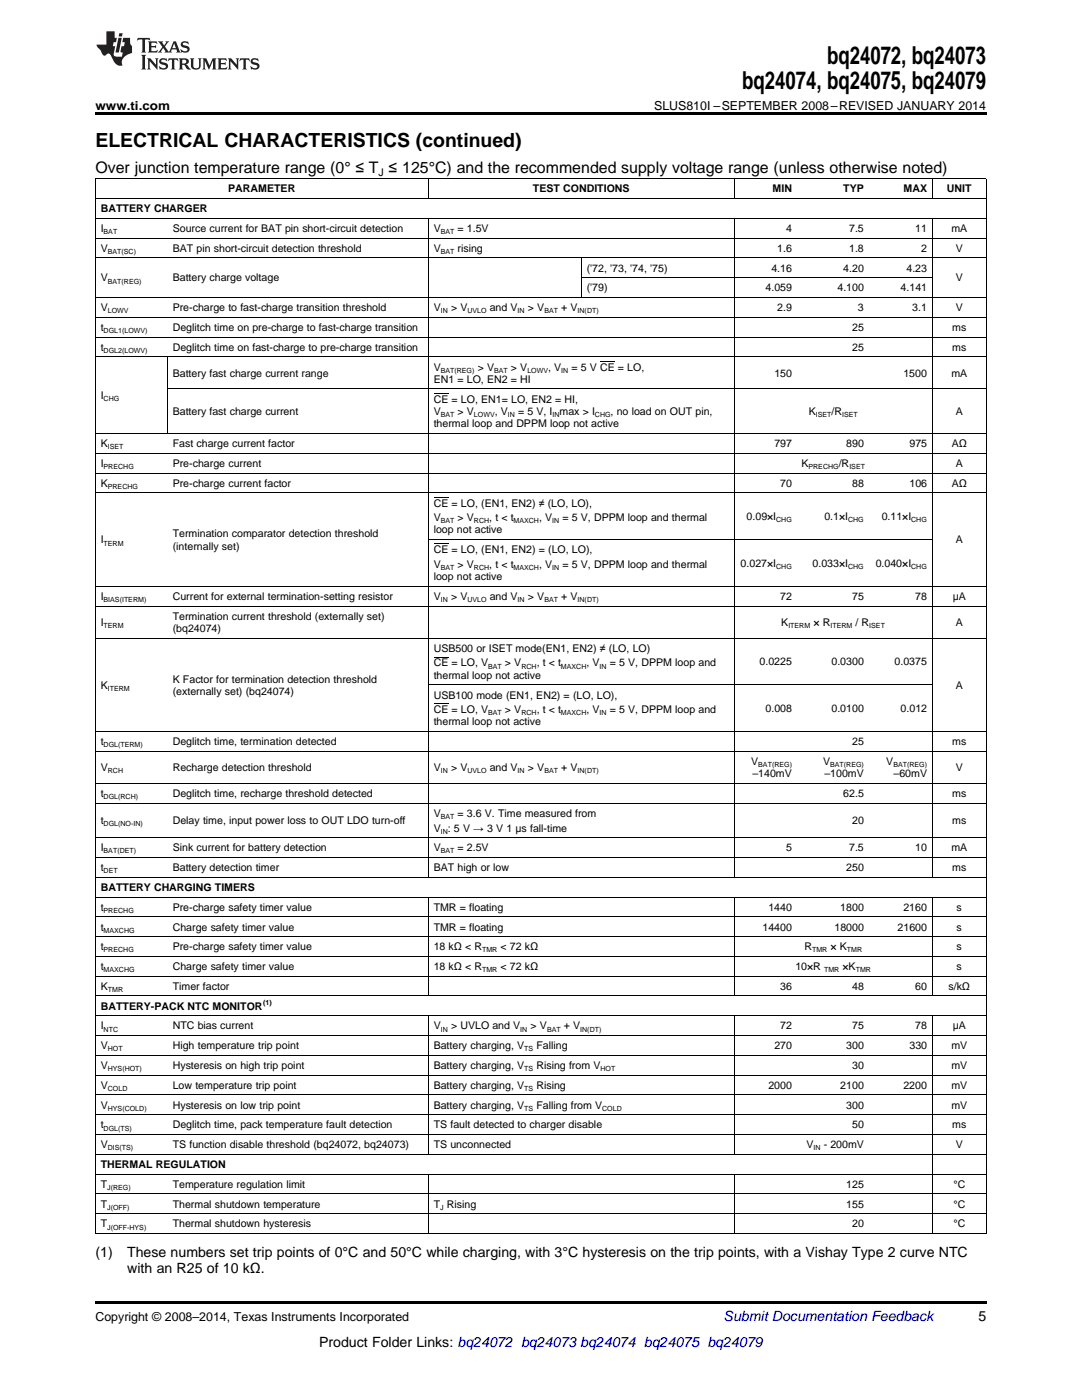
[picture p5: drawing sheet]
<svg xmlns="http://www.w3.org/2000/svg" width="216mm" height="279mm" viewBox="0 0 216 279" stroke-linecap="round" stroke-linejoin="round" font-family="sans-serif">
<defs><g id="words">
<g font-size="4.9">
<text x="148.1" y="17.8">bq24074, bq24075, bq24079</text>
<text x="165" y="12.8">bq24072, bq24073</text>
</g>
<text font-size="3.9" x="19" y="29.3">ELECTRICAL CHARACTERISTICS (continued)</text>
<text font-size="3.2" x="19" y="34.4">Over junction temperature range (0° ≤ T ≤ 125°C) and the recommended supply voltage range (unless otherwise noted)</text>
<g font-size="2.8">
<text x="19" y="250.8">(1)</text>
<text x="25.4" y="250.8">These numbers set trip points of 0°C and 50°C while charging, with 3°C hysteresis on the trip points, with a Vishay Type 2 curve NTC</text>
<text x="25.4" y="254">with an R25 of 10 kΩ.</text>
<text x="195.3" y="263.6">5</text>
<text x="63.7" y="268.9">Product Folder Links: bq24072 bq24073 bq24074 bq24075 bq24079</text>
</g>
<text font-size="2.8" fill="#0000c8" x="144.4" y="263.6">Submit Documentation Feedback</text>
<g font-size="2.5">
<text x="19" y="21.9">www.ti.com</text>
<text x="130.5" y="21.9">SLUS810I –SEPTEMBER 2008–REVISED JANUARY 2014</text>
<text x="19" y="263.6">Copyright © 2008–2014, Texas Instruments Incorporated</text>
</g>
<g font-size="2.1">
<text x="75.5" y="35.1">J</text>
<text x="45.5" y="38.4">PARAMETER</text>
<text x="106.3" y="38.4">TEST CONDITIONS</text>
<text x="154.2" y="38.4">MIN</text>
<text x="168.3" y="38.4">TYP</text>
<text x="180.3" y="38.4">MAX</text>
<text x="188.9" y="38.4">UNIT</text>
<text x="20.1" y="42.3">BATTERY CHARGER</text>
<text x="20.1" y="46.3">I</text>
<text x="34.5" y="46.3">Source current for BAT pin short-circuit detection</text>
<text x="86.5" y="46.3">V</text>
<text x="91.3" y="46.3">= 1.5V</text>
<text x="156.9" y="46.3">4</text>
<text x="169.4" y="46.3">7.5</text>
<text x="182.6" y="46.3">11</text>
<text x="189.8" y="46.3">mA</text>
<text x="20.1" y="50.2">V</text>
<text x="34.5" y="50.2">BAT pin short-circuit detection threshold</text>
<text x="86.5" y="50.2">V</text>
<text x="91.3" y="50.2">rising</text>
<text x="155.1" y="50.2">1.6</text>
<text x="169.4" y="50.2">1.8</text>
<text x="183.8" y="50.2">2</text>
<text x="190.7" y="50.2">V</text>
<text x="20.1" y="56.2">V</text>
<text x="34.5" y="56.2">Battery charge voltage</text>
<text x="117.1" y="54.2">('72, '73, '74, '75)</text>
<text x="117.1" y="58.1">('79)</text>
<text x="152.8" y="58.1">4.059</text>
<text x="153.9" y="54.2">4.16</text>
<text x="167.1" y="58.1">4.100</text>
<text x="168.3" y="54.2">4.20</text>
<text x="179.7" y="58.1">4.141</text>
<text x="180.9" y="54.2">4.23</text>
<text x="190.7" y="56.2">V</text>
<text x="20.1" y="62.1">V</text>
<text x="34.5" y="62.1">Pre-charge to fast-charge transition threshold</text>
<text x="86.5" y="62.1">V</text>
<text x="90" y="62.1">&gt; V</text>
<text x="97.7" y="62.1">and V</text>
<text x="105.3" y="62.1">&gt; V</text>
<text x="112" y="62.1">+ V</text>
<text x="155.1" y="62.1">2.9</text>
<text x="171.2" y="62.1">3</text>
<text x="182" y="62.1">3.1</text>
<text x="190.7" y="62.1">V</text>
<text x="20.1" y="66">t</text>
<text x="20.1" y="70">t</text>
<text x="34.5" y="66">Deglitch time on pre-charge to fast-charge transition</text>
<text x="34.5" y="70">Deglitch time on fast-charge to pre-charge transition</text>
<text x="170" y="66">25</text>
<text x="170" y="70">25</text>
<text x="190" y="66">ms</text>
<text x="190" y="70">ms</text>
<text x="34.5" y="75.2">Battery fast charge current range</text>
<text x="86.5" y="73.9">V</text>
<text x="86.5" y="76.4">EN1 = LO, EN2 = HI</text>
<text x="95.3" y="73.9">&gt; V</text>
<text x="102" y="73.9">&gt; V</text>
<text x="109.4" y="73.9">, V</text>
<text x="114" y="73.9">= 5 V CE = LO,</text>
<text x="154.5" y="75.2">150</text>
<text x="180.3" y="75.2">1500</text>
<text x="189.8" y="75.2">mA</text>
<text x="20.1" y="79.6">I</text>
<text x="34.5" y="82.8">Battery fast charge current</text>
<text x="86.5" y="80.4">CE = LO, EN1= LO, EN2 = HI,</text>
<text x="86.5" y="82.8">V</text>
<text x="91.3" y="82.8">&gt; V</text>
<text x="98.7" y="82.8">, V</text>
<text x="103.4" y="82.8">= 5 V, I max &gt; I</text>
<text x="121.8" y="82.8">, no load on OUT pin,</text>
<text x="161.4" y="82.8">K</text>
<text x="165.9" y="82.8">/R</text>
<text x="190.7" y="82.8">A</text>
<text x="20.1" y="89.3">K</text>
<text x="34.5" y="89.3">Fast charge current factor</text>
<text x="86.5" y="85.3">thermal loop and DPPM loop not active</text>
<text x="154.5" y="89.3">797</text>
<text x="168.9" y="89.3">890</text>
<text x="181.5" y="89.3">975</text>
<text x="189.9" y="89.3">AΩ</text>
<text x="20.1" y="93.2">I</text>
<text x="34.5" y="93.2">Pre-charge current</text>
<text x="159.9" y="93.2">K</text>
<text x="167.4" y="93.2">/R</text>
<text x="190.7" y="93.2">A</text>
<text x="20.1" y="97.2">K</text>
<text x="34.5" y="97.2">Pre-charge current factor</text>
<text x="86.5" y="101.1">CE = LO, (EN1, EN2) ≠ (LO, LO),</text>
<text x="155.7" y="97.2">70</text>
<text x="170" y="97.2">88</text>
<text x="181.5" y="97.2">106</text>
<text x="189.9" y="97.2">AΩ</text>
<text x="34.5" y="107.2">Termination comparator detection threshold</text>
<text x="86.5" y="104">V</text>
<text x="86.5" y="106.5">loop not active</text>
<text x="91.3" y="104">&gt; V</text>
<text x="97.6" y="104">, t &lt; t</text>
<text x="107.6" y="104">, V</text>
<text x="112.2" y="104">= 5 V, DPPM loop and thermal</text>
<text x="149" y="103.8">0.09×I</text>
<text x="164.5" y="103.8">0.1×I</text>
<text x="175.9" y="103.8">0.11×I</text>
<text x="20.1" y="108.4">I</text>
<text x="34.5" y="109.7">(internally set)</text>
<text x="86.5" y="110.4">CE = LO, (EN1, EN2) = (LO, LO),</text>
<text x="86.5" y="113.3">V</text>
<text x="91.3" y="113.3">&gt; V</text>
<text x="97.6" y="113.3">, t &lt; t</text>
<text x="107.6" y="113.3">, V</text>
<text x="112.2" y="113.3">= 5 V, DPPM loop and thermal</text>
<text x="147.8" y="113.1">0.027×I</text>
<text x="162.1" y="113.1">0.033×I</text>
<text x="174.7" y="113.1">0.040×I</text>
<text x="190.7" y="108.4">A</text>
<text x="20.1" y="119.7">I</text>
<text x="34.5" y="119.7">Current for external termination-setting resistor</text>
<text x="86.5" y="115.8">loop not active</text>
<text x="86.5" y="119.7">V</text>
<text x="90" y="119.7">&gt; V</text>
<text x="97.7" y="119.7">and V</text>
<text x="105.3" y="119.7">&gt; V</text>
<text x="112" y="119.7">+ V</text>
<text x="155.7" y="119.7">72</text>
<text x="170" y="119.7">75</text>
<text x="182.6" y="119.7">78</text>
<text x="190.1" y="119.7">μA</text>
<text x="20.1" y="124.9">I</text>
<text x="34.5" y="123.7">Termination current threshold (externally set)</text>
<text x="155.9" y="124.9">K</text>
<text x="162.3" y="124.9">× R</text>
<text x="170.7" y="124.9">/ R</text>
<text x="190.7" y="124.9">A</text>
<text x="34.5" y="126.2">(bq24074)</text>
<text x="86.5" y="130.1">USB500 or ISET mode(EN1, EN2) ≠ (LO, LO)</text>
<text x="20.1" y="137.4">K</text>
<text x="34.5" y="136.2">K Factor for termination detection threshold</text>
<text x="86.5" y="133">CE = LO, V</text>
<text x="86.5" y="135.5">thermal loop not active</text>
<text x="100.8" y="133">&gt; V</text>
<text x="107.1" y="133">, t &lt; t</text>
<text x="117" y="133">, V</text>
<text x="121.7" y="133">= 5 V, DPPM loop and</text>
<text x="151.6" y="132.8">0.0225</text>
<text x="165.9" y="132.8">0.0300</text>
<text x="178.5" y="132.8">0.0375</text>
<text x="190.7" y="137.4">A</text>
<text x="34.5" y="138.7">(externally set) (bq24074)</text>
<text x="86.5" y="139.4">USB100 mode (EN1, EN2) = (LO, LO),</text>
<text x="86.5" y="142.3">CE = LO, V</text>
<text x="100.8" y="142.3">&gt; V</text>
<text x="107.1" y="142.3">, t &lt; t</text>
<text x="117" y="142.3">, V</text>
<text x="121.7" y="142.3">= 5 V, DPPM loop and</text>
<text x="152.8" y="142.1">0.008</text>
<text x="165.9" y="142.1">0.0100</text>
<text x="179.7" y="142.1">0.012</text>
<text x="20.1" y="148.7">t</text>
<text x="34.5" y="148.7">Deglitch time, termination detected</text>
<text x="86.5" y="144.8">thermal loop not active</text>
<text x="170" y="148.7">25</text>
<text x="190" y="148.7">ms</text>
<text x="20.1" y="153.9">V</text>
<text x="34.5" y="153.9">Recharge detection threshold</text>
<text x="86.5" y="153.9">V</text>
<text x="90" y="153.9">&gt; V</text>
<text x="97.7" y="153.9">and V</text>
<text x="105.3" y="153.9">&gt; V</text>
<text x="112" y="153.9">+ V</text>
<text x="149.9" y="152.7">V</text>
<text x="150.1" y="155.2">–140mV</text>
<text x="164.3" y="152.7">V</text>
<text x="164.5" y="155.2">–100mV</text>
<text x="176.8" y="152.7">V</text>
<text x="178.3" y="155.2">–60mV</text>
<text x="190.7" y="153.9">V</text>
<text x="20.1" y="159.1">t</text>
<text x="34.5" y="159.1">Deglitch time, recharge threshold detected</text>
<text x="168.3" y="159.1">62.5</text>
<text x="190" y="159.1">ms</text>
<text x="20.1" y="164.5">t</text>
<text x="34.5" y="164.5">Delay time, input power loss to OUT LDO turn-off</text>
<text x="86.5" y="163.1">V</text>
<text x="86.5" y="165.9">V : 5 V → 3 V 1 μs fall-time</text>
<text x="91.3" y="163.1">= 3.6 V. Time measured from</text>
<text x="170" y="164.5">20</text>
<text x="190" y="164.5">ms</text>
<text x="20.1" y="169.9">I</text>
<text x="20.1" y="173.8">t</text>
<text x="34.5" y="169.9">Sink current for battery detection</text>
<text x="34.5" y="173.8">Battery detection timer</text>
<text x="86.5" y="169.9">V</text>
<text x="86.5" y="173.8">BAT high or low</text>
<text x="91.3" y="169.9">= 2.5V</text>
<text x="156.9" y="169.9">5</text>
<text x="168.9" y="173.8">250</text>
<text x="169.4" y="169.9">7.5</text>
<text x="182.6" y="169.9">10</text>
<text x="189.8" y="169.9">mA</text>
<text x="190" y="173.8">ms</text>
<text x="20.1" y="177.8">BATTERY CHARGING TIMERS</text>
<text x="20.1" y="181.8">t</text>
<text x="20.1" y="185.7">t</text>
<text x="34.5" y="181.8">Pre-charge safety timer value</text>
<text x="34.5" y="185.7">Charge safety timer value</text>
<text x="86.5" y="181.8">TMR = floating</text>
<text x="86.5" y="185.7">TMR = floating</text>
<text x="152.2" y="185.7">14400</text>
<text x="153.3" y="181.8">1440</text>
<text x="166.5" y="185.7">18000</text>
<text x="167.7" y="181.8">1800</text>
<text x="179.1" y="185.7">21600</text>
<text x="180.3" y="181.8">2160</text>
<text x="190.9" y="181.8">s</text>
<text x="190.9" y="185.7">s</text>
<text x="20.1" y="189.7">t</text>
<text x="34.5" y="189.7">Pre-charge safety timer value</text>
<text x="86.5" y="189.7">18 kΩ &lt; R</text>
<text x="99.9" y="189.7">&lt; 72 kΩ</text>
<text x="160.5" y="189.7">R</text>
<text x="165.7" y="189.7">× K</text>
<text x="190.9" y="189.7">s</text>
<text x="20.1" y="193.6">t</text>
<text x="20.1" y="197.6">K</text>
<text x="34.5" y="193.6">Charge safety timer value</text>
<text x="34.5" y="197.6">Timer factor</text>
<text x="86.5" y="193.6">18 kΩ &lt; R</text>
<text x="99.9" y="193.6">&lt; 72 kΩ</text>
<text x="155.7" y="197.6">36</text>
<text x="158.7" y="193.6">10×R</text>
<text x="168.1" y="193.6">×K</text>
<text x="170" y="197.6">48</text>
<text x="182.6" y="197.6">60</text>
<text x="189.3" y="197.6">s/kΩ</text>
<text x="190.9" y="193.6">s</text>
<text x="20.1" y="201.5">BATTERY-PACK NTC MONITOR</text>
<text x="20.1" y="205.5">I</text>
<text x="20.1" y="209.4">V</text>
<text x="34.5" y="205.5">NTC bias current</text>
<text x="34.5" y="209.4">High temperature trip point</text>
<text x="86.5" y="205.5">V</text>
<text x="86.5" y="209.4">Battery charging, V</text>
<text x="90" y="205.5">&gt; UVLO and V</text>
<text x="105.9" y="205.5">&gt; V</text>
<text x="107" y="209.4">Falling</text>
<text x="112.5" y="205.5">+ V</text>
<text x="154.5" y="209.4">270</text>
<text x="155.7" y="205.5">72</text>
<text x="168.9" y="209.4">300</text>
<text x="170" y="205.5">75</text>
<text x="181.5" y="209.4">330</text>
<text x="182.6" y="205.5">78</text>
<text x="189.8" y="209.4">mV</text>
<text x="190.1" y="205.5">μA</text>
<text x="20.1" y="213.4">V</text>
<text x="34.5" y="213.4">Hysteresis on high trip point</text>
<text x="86.5" y="213.4">Battery charging, V</text>
<text x="107" y="213.4">Rising from V</text>
<text x="170" y="213.4">30</text>
<text x="189.8" y="213.4">mV</text>
<text x="20.1" y="217.3">V</text>
<text x="20.1" y="221.3">V</text>
<text x="34.5" y="217.3">Low temperature trip point</text>
<text x="34.5" y="221.3">Hysteresis on low trip point</text>
<text x="86.5" y="217.3">Battery charging, V</text>
<text x="86.5" y="221.3">Battery charging, V</text>
<text x="107" y="217.3">Rising</text>
<text x="107" y="221.3">Falling from V</text>
<text x="153.3" y="217.3">2000</text>
<text x="167.7" y="217.3">2100</text>
<text x="168.9" y="221.3">300</text>
<text x="180.3" y="217.3">2200</text>
<text x="189.8" y="217.3">mV</text>
<text x="189.8" y="221.3">mV</text>
<text x="20.1" y="225.2">t</text>
<text x="34.5" y="225.2">Deglitch time, pack temperature fault detection</text>
<text x="86.5" y="225.2">TS fault detected to charger disable</text>
<text x="170" y="225.2">50</text>
<text x="190" y="225.2">ms</text>
<text x="20.1" y="229.2">V</text>
<text x="20.1" y="233.1">THERMAL REGULATION</text>
<text x="34.5" y="229.2">TS function disable threshold (bq24072, bq24073)</text>
<text x="86.5" y="229.2">TS unconnected</text>
<text x="160.9" y="229.2">V</text>
<text x="164.4" y="229.2">- 200mV</text>
<text x="190.7" y="229.2">V</text>
<text x="20.1" y="237.1">T</text>
<text x="34.5" y="237.1">Temperature regulation limit</text>
<text x="168.9" y="237.1">125</text>
<text x="190.3" y="237.1">°C</text>
<text x="20.1" y="241">T</text>
<text x="20.1" y="245">T</text>
<text x="34.5" y="241">Thermal shutdown temperature</text>
<text x="34.5" y="245">Thermal shutdown hysteresis</text>
<text x="86.5" y="241">T Rising</text>
<text x="168.9" y="241">155</text>
<text x="170" y="245">20</text>
<text x="190.3" y="241">°C</text>
<text x="190.3" y="245">°C</text>
</g>
<g font-size="1.4">
<text x="20.7" y="46.7">BAT</text>
<text x="87.9" y="46.7">BAT</text>
<text x="21.5" y="50.7">BAT(SC)</text>
<text x="87.9" y="50.7">BAT</text>
<text x="21.5" y="56.6">BAT(REG)</text>
<text x="21.5" y="62.5">LOWV</text>
<text x="87.9" y="62.5">IN</text>
<text x="93.3" y="62.5">UVLO</text>
<text x="103.3" y="62.5">IN</text>
<text x="108.6" y="62.5">BAT</text>
<text x="115.3" y="62.5">IN(DT)</text>
<text x="20.7" y="66.5">DGL1(LOWV)</text>
<text x="20.7" y="70.4">DGL2(LOWV)</text>
<text x="87.9" y="74.4">BAT(REG)</text>
<text x="98.6" y="74.4">BAT</text>
<text x="105.2" y="74.4">LOWV</text>
<text x="112" y="74.4">IN</text>
<text x="20.7" y="80">CHG</text>
<text x="87.9" y="83.3">BAT</text>
<text x="94.6" y="83.3">LOWV</text>
<text x="101.3" y="83.3">IN</text>
<text x="110.2" y="83.3">IN</text>
<text x="118.7" y="83.3">CHG</text>
<text x="162.8" y="83.3">ISET</text>
<text x="168" y="83.3">ISET</text>
<text x="21.5" y="89.7">ISET</text>
<text x="20.7" y="93.6">PRECHG</text>
<text x="161.3" y="93.6">PRECHG</text>
<text x="169.5" y="93.6">ISET</text>
<text x="21.5" y="97.6">PRECHG</text>
<text x="87.9" y="104.4">BAT</text>
<text x="94.6" y="104.4">RCH</text>
<text x="102.5" y="104.4">MAXCH</text>
<text x="110.2" y="104.4">IN</text>
<text x="154.9" y="104.2">CHG</text>
<text x="169.2" y="104.2">CHG</text>
<text x="181.8" y="104.2">CHG</text>
<text x="20.7" y="108.9">TERM</text>
<text x="87.9" y="113.7">BAT</text>
<text x="94.6" y="113.7">RCH</text>
<text x="102.5" y="113.7">MAXCH</text>
<text x="110.2" y="113.7">IN</text>
<text x="154.9" y="113.5">CHG</text>
<text x="169.2" y="113.5">CHG</text>
<text x="181.8" y="113.5">CHG</text>
<text x="20.7" y="120.2">BIAS(ITERM)</text>
<text x="20.7" y="125.3">TERM</text>
<text x="87.9" y="120.2">IN</text>
<text x="93.3" y="120.2">UVLO</text>
<text x="103.3" y="120.2">IN</text>
<text x="108.6" y="120.2">BAT</text>
<text x="115.3" y="120.2">IN(DT)</text>
<text x="157.3" y="125.3">ITERM</text>
<text x="165.7" y="125.3">ITERM</text>
<text x="173.5" y="125.3">ISET</text>
<text x="21.5" y="137.9">ITERM</text>
<text x="97.4" y="133.4">BAT</text>
<text x="104" y="133.4">RCH</text>
<text x="111.9" y="133.4">MAXCH</text>
<text x="119.6" y="133.4">IN</text>
<text x="97.4" y="142.7">BAT</text>
<text x="104" y="142.7">RCH</text>
<text x="111.9" y="142.7">MAXCH</text>
<text x="119.6" y="142.7">IN</text>
<text x="20.7" y="149.2">DGL(TERM)</text>
<text x="21.5" y="154.3">RCH</text>
<text x="87.9" y="154.3">IN</text>
<text x="93.3" y="154.3">UVLO</text>
<text x="103.3" y="154.3">IN</text>
<text x="108.6" y="154.3">BAT</text>
<text x="115.3" y="154.3">IN(DT)</text>
<text x="151.3" y="153.1">BAT(REG)</text>
<text x="165.7" y="153.1">BAT(REG)</text>
<text x="178.3" y="153.1">BAT(REG)</text>
<text x="20.7" y="159.5">DGL(RCH)</text>
<text x="20.7" y="164.9">DGL(NO-IN)</text>
<text x="87.9" y="163.5">BAT</text>
<text x="87.9" y="166.4">IN</text>
<text x="20.7" y="170.3">BAT(DET)</text>
<text x="87.9" y="170.3">BAT</text>
<text x="20.7" y="174.3">DET</text>
<text x="20.7" y="182.2">PRECHG</text>
<text x="20.7" y="186.1">MAXCHG</text>
<text x="20.7" y="190.1">PRECHG</text>
<text x="96.2" y="190.1">TMR</text>
<text x="162" y="190.1">TMR</text>
<text x="169" y="190.1">TMR</text>
<text x="20.7" y="194">MAXCHG</text>
<text x="21.5" y="198">TMR</text>
<text x="96.2" y="194">TMR</text>
<text x="164.4" y="194">TMR</text>
<text x="170.7" y="194">TMR</text>
<text x="52.5" y="200.7">(1)</text>
<text x="20.7" y="205.9">NTC</text>
<text x="21.5" y="209.8">HOT</text>
<text x="87.9" y="205.9">IN</text>
<text x="103.8" y="205.9">IN</text>
<text x="104.6" y="209.8">TS</text>
<text x="109.2" y="205.9">BAT</text>
<text x="115.8" y="205.9">IN(DT)</text>
<text x="21.5" y="213.8">HYS(HOT)</text>
<text x="104.6" y="213.8">TS</text>
<text x="119.8" y="213.8">HOT</text>
<text x="21.5" y="217.7">COLD</text>
<text x="21.5" y="221.7">HYS(COLD)</text>
<text x="104.6" y="217.7">TS</text>
<text x="104.6" y="221.7">TS</text>
<text x="120.2" y="221.7">COLD</text>
<text x="20.7" y="225.6">DGL(TS)</text>
<text x="21.5" y="229.6">DIS(TS)</text>
<text x="162.3" y="229.6">IN</text>
<text x="21.4" y="237.5">J(REG)</text>
<text x="21.4" y="241.4">J(OFF)</text>
<text x="21.4" y="245.4">J(OFF-HYS)</text>
<text x="87.8" y="241.4">J</text>
</g>
</g></defs>
<path d="M19 22.5h177.8v.5h-177.8zM19 259.7h177.8v.5h-177.8z" fill="#000"/>
<g fill="none" stroke="#000" stroke-width=".2">
<path d="M19 39.6h177.8M19 35.6h177.8M19.1 35.7v210.5M85.4 35.7v4M146.5 35.7v4M186 35.7v4M196.8 35.7v210.5M19 59.4h177.8M19 51.5h177.8M19 47.5h177.8M19 43.6h177.8M85.4 43.6v131.5"/>
<path d="M116 51.5v7.9M116 55.4h70.1M146.5 43.6v131.5M186 43.6v131.5M19 71.2h177.8M19 67.3h177.8M19 63.3h177.8M33.4 71.3v15.3M33.4 77.6h163.4M19 98.4h177.8M19 94.4h177.8M19 90.5h177.8"/>
<path d="M19 86.5h177.8M19 117h177.8M85.5 107.7h100.6M19 127.4h177.8M19 120.9h177.8M85.5 136.7h100.6M19 156.4h177.8M19 149.9h177.8M19 146h177.8M19 179h177.8M19 175.1h177.8M19 171.1h177.8"/>
<path d="M19 167.2h177.8M19 160.3h177.8M85.4 179.1v19.7M146.5 179.1v19.7M186 179.1v19.7M19 198.8h177.8M19 194.8h177.8M19 190.9h177.8M19 186.9h177.8M19 183h177.8M19 218.5h177.8M19 214.6h177.8"/>
<path d="M19 210.6h177.8M19 206.7h177.8M19 202.7h177.8M85.4 202.8v27.6M146.5 202.8v27.6M186 202.8v43.4M19 238.3h177.8M19 234.3h177.8M19 230.4h177.8M19 226.4h177.8M19 222.5h177.8M85.4 234.4v11.8"/>
<path d="M146.5 234.4v11.8M19 246.2h177.8M19 242.2h177.8"/>
</g>
<g fill="#231f20">
<path d="M27.5 7.6l-.1 .5 .4-.2h.6v.1v2.1l-.2 .4h1l-.3-.4v-2.1l.1-.1h.5l.5 .2-.2-.5zM29.5 8.3l.2 .3v1.5l-.2 .4h1.8l.2-.6a1.04 1.04 0 0 1-1.3 .2v-.7h.6l.3 .2v-.6l-.3 .2h-.6v-.6l.8-.1 .4 .3-.2-.5zM31.5 8.3l.9 1.1-.9 1.1h.8l-.2-.2 .5-.7 .4 .7-.2 .2h1.5l-.1-.2 .1-.4h.9l.1 .4-.2 .2h1l-.3-.3-.7-1.9h-.5l-.9 2-.8-1 .9-1h-.8l.1 .3-.3 .5-.4-.6 .2-.2zM34.7 8.6l.4 1h-.7zM36.3 8.4a.63 .63 0 0 0-.2 .7 .63 .63 0 0 0 .6 .4l.6 .2 .1 .2a.75 .75 0 0 1-.7 .4 .75 .75 0 0 1-.6-.5l.1 .7 .1-.1a1.11 1.11 0 0 0 1.5-.6 1.13 1.13 0 0 0-1.2-.8l-.1-.4a1.04 1.04 0 0 1 1.2 .2l-.2-.5-.1 .1-.5-.2zM28.2 10.9l.2 .4v2.2l-.2 .4h1l-.3-.4v-2.2l.3-.4zM29.3 11.6l.3 .4v1.5l-.3 .4h.8l-.2-.4v-1.3l1.5 1.7v-1.9l.2-.4h-.7l.2 .4v.9l-1.1-1.3zM32 11.8a.62 .62 0 0 0-.2 .7 .62 .62 0 0 0 .6 .4l.6 .1 .1 .3a.76 .76 0 0 1-.7 .3 .76 .76 0 0 1-.6-.4l.1 .7 .1-.1a1.11 1.11 0 0 0 1.5-.6 1.13 1.13 0 0 0-1.2-.8l-.1-.4a1.04 1.04 0 0 1 1.2 .2l-.2-.6-.1 .1-.5-.1zM33.7 11.6l-.2 .6a.61 .61 0 0 1 .8-.3v1.6l-.2 .4h.9l-.2-.4v-1.6a.63 .63 0 0 1 .8 .3l-.2-.6zM35.6 11.6l.3 .4v1.5l-.3 .4h1l-.2-.2v-.8l.5 .2a.76 .76 0 0 0 1.2 .7l-1-1a.58 .58 0 0 0 .6-.5 .58 .58 0 0 0-.5-.6zM36.4 11.9h.1a.45 .45 0 0 1 .5 .1 .45 .45 0 0 1 .1 .5l-.7 .2zM37.9 11.6l.2 .2a2.17 2.17 0 0 0 .3 1.9 .99 .99 0 0 0 1.6-.6v-1.1l.2-.4h-.7l.2 .2a1.92 1.92 0 0 1-.2 1.8 .6 .6 0 0 1-.9-.5v-1.1l.2-.4zM40.4 11.6l.2 .4v1.5l-.2 .4h.7l-.2-.4v-1.4l.8 1.8 .8-1.8v1.4l-.2 .4h.9l-.2-.4v-1.5l.2-.4h-.8l-.6 1.5-.6-1.5zM43.4 11.6l.2 .4v1.5l-.2 .4h1.8l.2-.6a1.04 1.04 0 0 1-1.3 .1v-.6h.5l.4 .2v-.6l-.4 .2h-.5v-.7h.8l.3 .3-.1-.6zM45.5 11.6l.2 .4v1.5l-.2 .4h.7l-.2-.4v-1.3l1.5 1.7v-1.9l.2-.4h-.7l.2 .4v.9l-1.1-1.3zM47.9 11.6l-.1 .6a.61 .61 0 0 1 .8-.3v1.6l-.3 .4h1l-.3-.4 .1-1.6a.63 .63 0 0 1 .7 .3l-.1-.6zM50.2 11.8a.62 .62 0 0 0-.2 .7 .62 .62 0 0 0 .6 .4l.6 .1 .2 .3a.76 .76 0 0 1-.8 .3 .76 .76 0 0 1-.6-.4l.1 .7 .2-.1a1.11 1.11 0 0 0 1.5-.6 1.13 1.13 0 0 0-1.3-.8l-.1-.4a1.04 1.04 0 0 1 1.2 .2l-.1-.6-.2 .1-.5-.1z"/>
<path d="M21.2 6.3v2.6h-1.9l.1 .4 .7 .9a.91 .91 0 0 0 1 .8 .56 .56 0 0 1 .5-.3 .56 .56 0 0 1 .5 .3l.4 .8a1.53 1.53 0 0 0 1.9 1.2 1.54 1.54 0 0 1 1-2.1l.9-.3v-1.4a1.52 1.52 0 0 1-.3-1.6h-1.4l-.2 .8h.5l-.2 .8h-.4l-.2 1v.2l.4 .1-.2 .8a1.93 1.93 0 0 1-1.6-.3l.3-1.8h-.5l.2-.8h.4l.2-.8h-.4v-1.3zM23.6 7.6l-.6 2.9h.7l.6-2.9zM23.8 6.6l-.1 .7h.6l.2-.7z"/>
</g>
<path d="M86.5 78.5h3M119.7 72.1h3M86.5 99.2h3M86.5 108.5h3M86.5 131.1h3M86.5 140.4h3" fill="none" stroke="#000" stroke-width=".2"/>
<use href="#words"/>
</svg>
